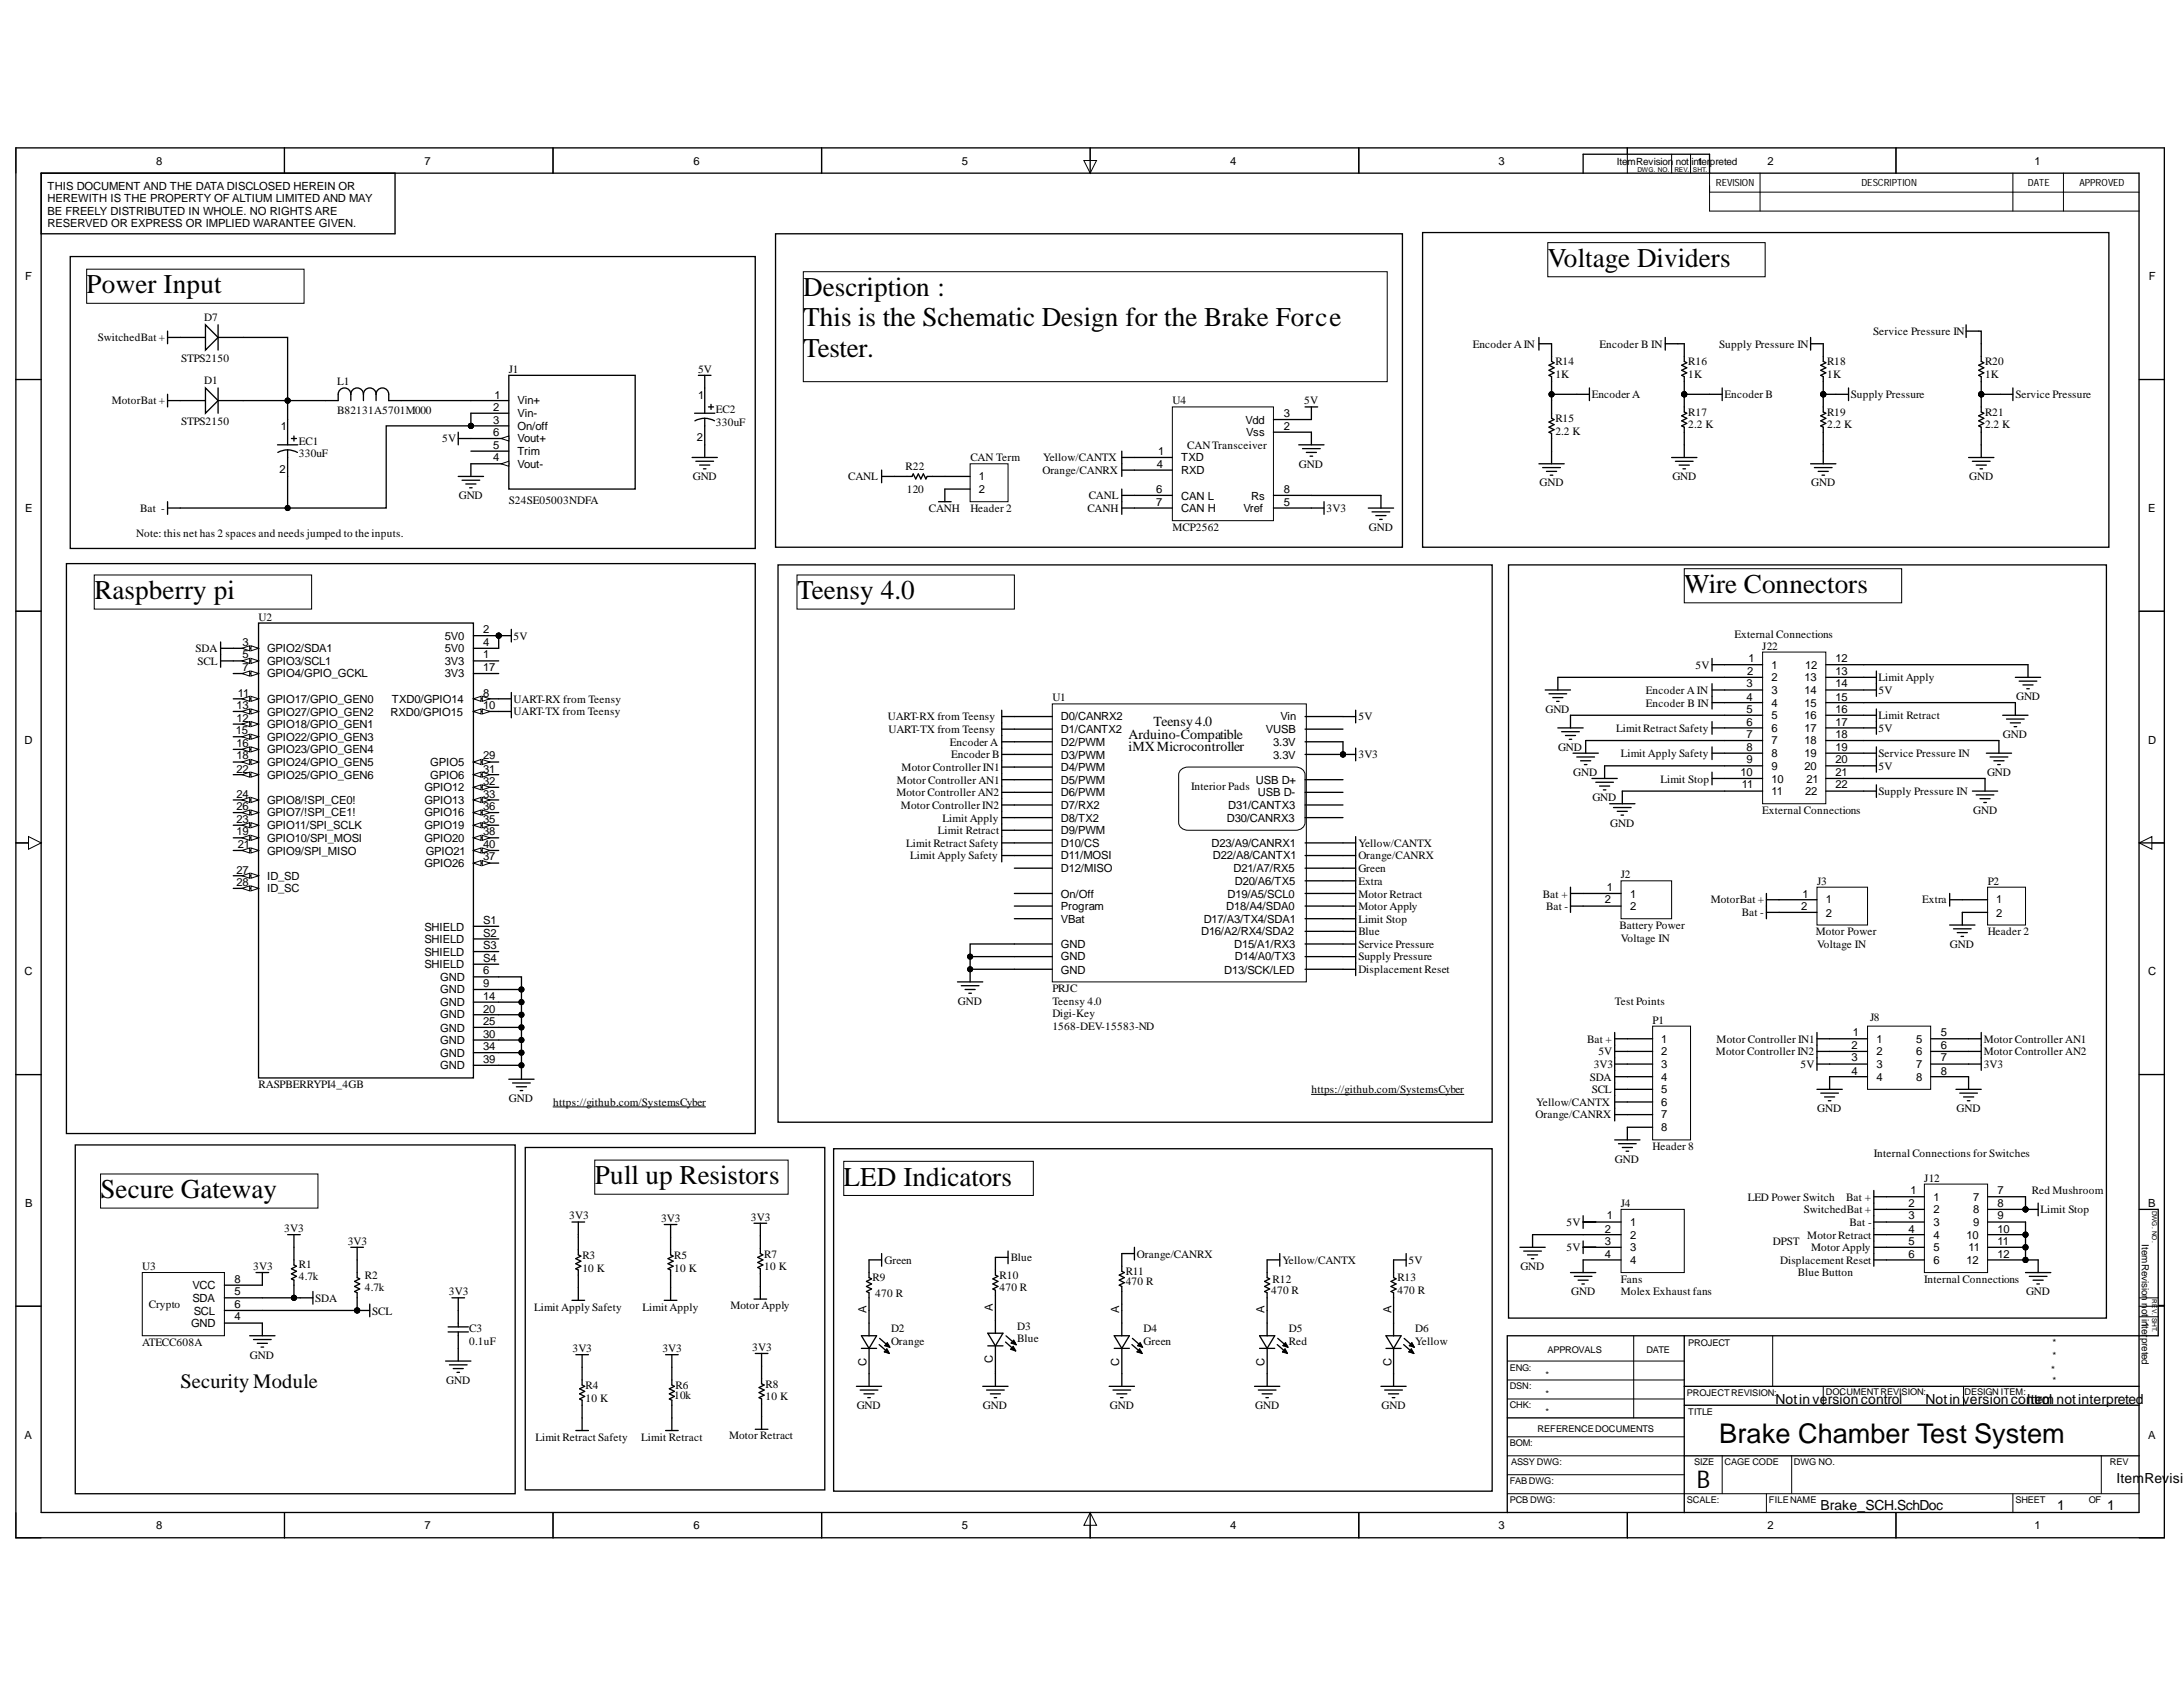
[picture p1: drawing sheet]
<svg xmlns="http://www.w3.org/2000/svg" width="279mm" height="216mm" viewBox="0 0 279 216" stroke-linecap="round" stroke-linejoin="round" font-family="sans-serif">
<defs><g id="words">
<g font-size="3.5">
<text x="198.1" y="34.2">Voltage Dividers</text>
<text x="11.1" y="37.6">Power Input</text>
<text x="102.8" y="37.9">Description :</text>
<text x="102.8" y="41.8">This is the Schematic Design for the Brake Force</text>
<text x="102.8" y="45.7">Tester.</text>
<text x="12.1" y="76.7">Raspberry pi</text>
<text x="102" y="76.7">Teensy 4.0</text>
<text x="215.6" y="75.9">Wire Connectors</text>
<text x="12.9" y="153.3">Secure Gateway</text>
<text x="76.1" y="151.6">Pull up Resistors</text>
<text x="108" y="151.7">LED Indicators</text>
<text x="220.1" y="184.6">Brake Chamber Test System</text>
</g>
<text font-size="3.1" x="217.2" y="190.5">B</text>
<text font-size="2.6" x="23.1" y="177.6">Security Module</text>
<g font-size="1.8">
<text x="144.4" y="94.6">Arduino-Compatible</text>
<text x="147.6" y="93">Teensy4.0</text>
<text x="144.4" y="96.2">iMXMicrocontroller</text>
<text x="227.2" y="179.7">Notinversioncontrol</text>
<text x="246.4" y="179.7">Notinversioncontrol</text>
<text x="259.4" y="179.7">Itemnotinterpreted</text>
<text x="270.9" y="189.8">ItemRevisio</text>
<text x="233" y="193.2">Brake_SCH.SchDoc</text>
<text x="263.3" y="193.2">1</text>
<text x="269.7" y="193.2">1</text>
</g>
<g font-size="1.4">
<text x="20" y="21.1">8</text>
<text x="54.3" y="21.1">7</text>
<text x="88.7" y="21.1">6</text>
<text x="123.1" y="21.1">5</text>
<text x="157.4" y="21.1">4</text>
<text x="191.8" y="21.1">3</text>
<text x="226.2" y="21.1">2</text>
<text x="260.4" y="21.1">1</text>
<text x="6.1" y="24.3">THIS DOCUMENT AND THE DATA DISCLOSED HEREIN OR</text>
<text x="6.1" y="25.9">HEREWITH IS THE PROPERTY OF ALTIUM LIMITED AND MAY</text>
<text x="6.1" y="27.5">BE FREELY DISTRIBUTED IN WHOLE. NO RIGHTS ARE</text>
<text x="6.1" y="29.1">RESERVED OR EXPRESS OR IMPLIED WARANTEE GIVEN.</text>
<text x="3.2" y="35.9">F</text>
<text x="275" y="35.9">F</text>
<text x="26.1" y="41.1">D7</text>
<text x="12.5" y="43.6">SwitchedBat +</text>
<text x="23.2" y="46.3">STPS2150</text>
<text x="65.1" y="47.7">J1</text>
<text x="89.3" y="47.7">5V</text>
<text x="188.5" y="44.5">Encoder AIN</text>
<text x="199.1" y="46.8">R14</text>
<text x="204.7" y="44.5">Encoder B IN</text>
<text x="216.1" y="46.8">R16</text>
<text x="220.1" y="44.5">Supply Pressure IN</text>
<text x="233.8" y="46.8">R18</text>
<text x="239.8" y="42.9">Service Pressure IN</text>
<text x="254.1" y="46.8">R20</text>
<text x="14.3" y="51.8">MotorBat +</text>
<text x="26.1" y="49.1">D1</text>
<text x="43.1" y="49.3">L1</text>
<text x="43.1" y="53">B82131A5701M000</text>
<text x="63.1" y="52.6">2</text>
<text x="63.3" y="51">1</text>
<text x="66.2" y="51.8">Vin+</text>
<text x="66.2" y="53.4">Vin-</text>
<text x="89.3" y="51">1</text>
<text x="91.6" y="52.9">EC2</text>
<text x="150.1" y="51.8">U4</text>
<text x="164.3" y="53.4">3</text>
<text x="166.9" y="51.8">5V</text>
<text x="199.1" y="48.4">1K</text>
<text x="203.7" y="50.9">Encoder A</text>
<text x="216.1" y="48.4">1K</text>
<text x="216.1" y="53.2">R17</text>
<text x="220.7" y="50.9">Encoder B</text>
<text x="233.8" y="48.4">1K</text>
<text x="233.8" y="53.2">R19</text>
<text x="236.9" y="50.9">Supply Pressure</text>
<text x="254.1" y="48.4">1K</text>
<text x="254.1" y="53.2">R21</text>
<text x="258" y="50.9">Service Pressure</text>
<text x="23.2" y="54.4">STPS2150</text>
<text x="36" y="55">1</text>
<text x="38.2" y="56.9">EC1</text>
<text x="38.2" y="58.5">330uF</text>
<text x="56.6" y="56.6">5V</text>
<text x="63.1" y="54.2">3</text>
<text x="63.1" y="55.8">6</text>
<text x="63.1" y="57.4">5</text>
<text x="63.1" y="59">4</text>
<text x="66.2" y="55">On/off</text>
<text x="66.2" y="56.6">Vout+</text>
<text x="66.2" y="58.3">Trim</text>
<text x="66.2" y="59.9">Vout-</text>
<text x="89.2" y="56.5">2</text>
<text x="91.6" y="54.6">330uF</text>
<text x="124.2" y="59">CAN Term</text>
<text x="133.5" y="59">Yellow/CANTX</text>
<text x="148.1" y="59.9">4</text>
<text x="148.2" y="58.3">1</text>
<text x="151.2" y="59">TXD</text>
<text x="151.9" y="57.4">CANTransceiver</text>
<text x="159.4" y="54.2">Vdd</text>
<text x="159.5" y="55.8">Vss</text>
<text x="164.3" y="55">2</text>
<text x="166.2" y="59.9">GND</text>
<text x="199.1" y="55.7">2.2 K</text>
<text x="199.1" y="54">R15</text>
<text x="216.1" y="54.8">2.2 K</text>
<text x="233.8" y="54.8">2.2 K</text>
<text x="254.1" y="54.8">2.2 K</text>
<text x="3.2" y="65.6">E</text>
<text x="17.9" y="65.6">Bat -</text>
<text x="35.8" y="60.5">2</text>
<text x="58.7" y="63.9">GND</text>
<text x="65.1" y="64.5">S24SE05003NDFA</text>
<text x="88.7" y="61.5">GND</text>
<text x="108.5" y="61.5">CANL</text>
<text x="115.9" y="60.1">R22</text>
<text x="116.1" y="63.1">120</text>
<text x="118.9" y="65.6">CANH</text>
<text x="124.2" y="65.6">Header 2</text>
<text x="125.3" y="61.5">1</text>
<text x="125.3" y="63.1">2</text>
<text x="133.4" y="60.6">Orange/CANRX</text>
<text x="139.2" y="65.6">CANH</text>
<text x="139.3" y="63.9">CANL</text>
<text x="148" y="63.1">6</text>
<text x="148" y="64.7">7</text>
<text x="151.2" y="60.6">RXD</text>
<text x="151.2" y="63.9">CAN L</text>
<text x="151.2" y="65.6">CAN H</text>
<text x="159.1" y="65.6">Vref</text>
<text x="160.2" y="63.9">Rs</text>
<text x="164.3" y="64.7">5</text>
<text x="164.3" y="63.1">8</text>
<text x="169.8" y="65.6">3V3</text>
<text x="197" y="62.3">GND</text>
<text x="214" y="61.5">GND</text>
<text x="231.8" y="62.3">GND</text>
<text x="252" y="61.5">GND</text>
<text x="275" y="65.6">E</text>
<text x="17.4" y="68.8">Note: this net has 2 spaces and needs jumped to the inputs.</text>
<text x="150.1" y="67.9">MCP2562</text>
<text x="175.2" y="67.9">GND</text>
<text x="25" y="83.5">SDA</text>
<text x="31" y="82.6">3</text>
<text x="33.1" y="79.4">U2</text>
<text x="34.2" y="83.5">GPIO2/SDA1</text>
<text x="56.9" y="81.9">5V0</text>
<text x="56.9" y="83.5">5V0</text>
<text x="61.8" y="81">2</text>
<text x="61.8" y="82.6">4</text>
<text x="65.7" y="81.9">5V</text>
<text x="222" y="81.7">External Connections</text>
<text x="225.6" y="83.1">J22</text>
<text x="25.3" y="85.1">SCL</text>
<text x="30.5" y="89.1">11</text>
<text x="31" y="84.2">5</text>
<text x="31" y="85.9">7</text>
<text x="34.2" y="85.1">GPIO3/SCL1</text>
<text x="34.2" y="86.7">GPIO4/GPIO_GCKL</text>
<text x="34.2" y="89.9">GPIO17/GPIO_GEN0</text>
<text x="50.2" y="89.9">TXD0/GPIO14</text>
<text x="56.9" y="85.1">3V3</text>
<text x="56.9" y="86.7">3V3</text>
<text x="61.8" y="84.2">1</text>
<text x="61.8" y="85.9">17</text>
<text x="61.8" y="89.1">8</text>
<text x="65.7" y="89.9">UART-RX from Teensy</text>
<text x="134.7" y="89.7">U1</text>
<text x="210.7" y="88.8">Encoder AIN</text>
<text x="217" y="85.6">5V</text>
<text x="223.5" y="88">3</text>
<text x="223.5" y="89.7">4</text>
<text x="223.6" y="86.4">2</text>
<text x="223.8" y="84.8">1</text>
<text x="226.7" y="85.6">1</text>
<text x="226.7" y="87.2">2</text>
<text x="226.7" y="88.8">3</text>
<text x="231" y="87.2">13</text>
<text x="231" y="88.8">14</text>
<text x="231.1" y="85.6">12</text>
<text x="234.9" y="84.8">12</text>
<text x="234.9" y="86.4">13</text>
<text x="234.9" y="88">14</text>
<text x="234.9" y="89.7">15</text>
<text x="240.4" y="87.2">Limit Apply</text>
<text x="240.4" y="88.8">5V</text>
<text x="258" y="89.6">GND</text>
<text x="3.1" y="95.2">D</text>
<text x="30.2" y="94">15</text>
<text x="30.3" y="90.8">13</text>
<text x="30.3" y="92.4">12</text>
<text x="30.3" y="95.6">16</text>
<text x="34.2" y="91.6">GPIO27/GPIO_GEN2</text>
<text x="34.2" y="93.2">GPIO18/GPIO_GEN1</text>
<text x="34.2" y="94.8">GPIO22/GPIO_GEN3</text>
<text x="50" y="91.6">RXD0/GPIO15</text>
<text x="61.8" y="90.8">10</text>
<text x="65.7" y="91.5">UART-TX from Teensy</text>
<text x="113.6" y="92.2">UART-RX from Teensy</text>
<text x="113.7" y="93.8">UART-TX from Teensy</text>
<text x="121.6" y="95.4">Encoder A</text>
<text x="135.8" y="95.4">D2/PWM</text>
<text x="135.8" y="93.8">D1/CANTX2</text>
<text x="135.8" y="92.2">D0/CANRX2</text>
<text x="162" y="93.8">VUSB</text>
<text x="162.9" y="95.4">3.3V</text>
<text x="163.9" y="92.2">Vin</text>
<text x="173.9" y="92.2">5V</text>
<text x="197.8" y="91.3">GND</text>
<text x="206.9" y="93.6">Limit Retract Safety</text>
<text x="210.7" y="90.4">Encoder B IN</text>
<text x="223.5" y="91.3">5</text>
<text x="223.5" y="92.9">6</text>
<text x="223.5" y="94.5">7</text>
<text x="226.7" y="90.4">4</text>
<text x="226.7" y="92">5</text>
<text x="226.7" y="93.6">6</text>
<text x="226.7" y="95.2">7</text>
<text x="231" y="90.4">15</text>
<text x="231" y="92">16</text>
<text x="231" y="93.6">17</text>
<text x="231" y="95.2">18</text>
<text x="234.9" y="91.3">16</text>
<text x="234.9" y="92.9">17</text>
<text x="234.9" y="94.5">18</text>
<text x="240.4" y="93.6">5V</text>
<text x="240.4" y="92">Limit Retract</text>
<text x="256.3" y="94.5">GND</text>
<text x="275" y="95.2">D</text>
<text x="30.3" y="97.2">18</text>
<text x="30.3" y="98.9">22</text>
<text x="34.2" y="96.4">GPIO23/GPIO_GEN4</text>
<text x="34.2" y="98">GPIO24/GPIO_GEN5</text>
<text x="34.2" y="99.6">GPIO25/GPIO_GEN6</text>
<text x="54.3" y="101.2">GPIO12</text>
<text x="55.1" y="98">GPIO5</text>
<text x="55.1" y="99.6">GPIO6</text>
<text x="61.8" y="97.2">29</text>
<text x="61.8" y="98.9">31</text>
<text x="61.8" y="100.5">32</text>
<text x="114.7" y="101.9">Motor Controller AN2</text>
<text x="114.8" y="100.3">Motor Controller AN1</text>
<text x="115.4" y="98.7">Motor Controller IN1</text>
<text x="121.7" y="97">Encoder B</text>
<text x="135.8" y="101.9">D6/PWM</text>
<text x="135.8" y="100.3">D5/PWM</text>
<text x="135.8" y="98.7">D4/PWM</text>
<text x="135.8" y="97.1">D3/PWM</text>
<text x="152.5" y="101.1">Interior Pads</text>
<text x="160.7" y="100.3">USB D+</text>
<text x="161" y="101.9">USB D-</text>
<text x="162.9" y="97.1">3.3V</text>
<text x="173.9" y="97">3V3</text>
<text x="199.4" y="96.1">GND</text>
<text x="201.4" y="99.3">GND</text>
<text x="207.4" y="96.8">Limit Apply Safety</text>
<text x="212.5" y="100.1">Limit Stop</text>
<text x="222.8" y="99.3">10</text>
<text x="222.9" y="100.9">11</text>
<text x="223.5" y="96.1">8</text>
<text x="223.5" y="97.7">9</text>
<text x="226.7" y="96.9">8</text>
<text x="226.7" y="98.5">9</text>
<text x="226.7" y="100.1">10</text>
<text x="226.7" y="101.8">11</text>
<text x="231" y="96.9">19</text>
<text x="231" y="98.5">20</text>
<text x="231.1" y="101.8">22</text>
<text x="231.2" y="100.1">21</text>
<text x="234.9" y="96.1">19</text>
<text x="234.9" y="97.7">20</text>
<text x="234.9" y="99.3">21</text>
<text x="234.9" y="100.9">22</text>
<text x="240.4" y="96.8">Service Pressure IN</text>
<text x="240.4" y="98.5">5V</text>
<text x="240.4" y="101.8">Supply Pressure IN</text>
<text x="254.3" y="99.3">GND</text>
<text x="30.3" y="102.1">24</text>
<text x="30.3" y="103.7">26</text>
<text x="30.3" y="105.3">23</text>
<text x="30.3" y="106.9">19</text>
<text x="34.2" y="102.9">GPIO8/!SPI_CE0!</text>
<text x="34.2" y="104.5">GPIO7/!SPI_CE1!</text>
<text x="34.2" y="106.2">GPIO11/SPI_SCLK</text>
<text x="34.2" y="107.8">GPIO10/SPI_MOSI</text>
<text x="54.3" y="102.9">GPIO13</text>
<text x="54.3" y="104.5">GPIO16</text>
<text x="54.3" y="106.2">GPIO19</text>
<text x="54.3" y="107.8">GPIO20</text>
<text x="61.8" y="102.1">33</text>
<text x="61.8" y="103.7">36</text>
<text x="61.8" y="105.3">35</text>
<text x="61.8" y="106.9">38</text>
<text x="115.3" y="103.5">Motor Controller IN2</text>
<text x="120.1" y="106.7">Limit Retract</text>
<text x="120.6" y="105.1">Limit Apply</text>
<text x="135.8" y="106.7">D9/PWM</text>
<text x="135.8" y="105.1">D8/TX2</text>
<text x="135.8" y="103.5">D7/RX2</text>
<text x="157" y="105.1">D30/CANRX3</text>
<text x="157.2" y="103.5">D31/CANTX3</text>
<text x="203.8" y="102.5">GND</text>
<text x="206.1" y="105.8">GND</text>
<text x="225.6" y="104.2">External Connections</text>
<text x="252.5" y="104.2">GND</text>
<text x="30.3" y="111.8">27</text>
<text x="30.3" y="113.4">28</text>
<text x="30.5" y="108.5">21</text>
<text x="34.2" y="109.4">GPIO9/SPI_MISO</text>
<text x="34.2" y="112.6">ID_SD</text>
<text x="54.3" y="111">GPIO26</text>
<text x="54.5" y="109.4">GPIO21</text>
<text x="61.8" y="108.5">40</text>
<text x="61.8" y="110.1">37</text>
<text x="116" y="108.3">Limit Retract Safety</text>
<text x="116.5" y="110">Limit Apply Safety</text>
<text x="135.8" y="111.6">D12/MISO</text>
<text x="135.8" y="110">D11/MOSI</text>
<text x="135.8" y="108.3">D10/CS</text>
<text x="155.1" y="108.3">D23/A9/CANRX1</text>
<text x="155.2" y="110">D22/A8/CANTX1</text>
<text x="157.9" y="111.6">D21/A7/RX5</text>
<text x="158" y="113.3">D20/A6/TX5</text>
<text x="173.9" y="111.6">Green</text>
<text x="173.9" y="108.3">Yellow/CANTX</text>
<text x="173.9" y="110">Orange/CANRX</text>
<text x="173.9" y="113.3">Extra</text>
<text x="207.4" y="112.4">J2</text>
<text x="232.6" y="113.3">J3</text>
<text x="254.4" y="113.3">P2</text>
<text x="34.2" y="114.2">ID_SC</text>
<text x="54.3" y="119.1">SHIELD</text>
<text x="61.8" y="118.2">S1</text>
<text x="61.8" y="119.9">S2</text>
<text x="135.8" y="118.1">VBat</text>
<text x="135.8" y="116.5">Program</text>
<text x="135.8" y="114.9">On/Off</text>
<text x="153.7" y="119.7">D16/A2/RX4/SDA2</text>
<text x="154.1" y="118.1">D17/A3/TX4/SDA1</text>
<text x="156.9" y="116.5">D18/A4/SDA0</text>
<text x="157.1" y="114.9">D19/A5/SCL0</text>
<text x="173.9" y="118.1">Limit Stop</text>
<text x="173.9" y="114.9">Motor Retract</text>
<text x="173.9" y="116.5">Motor Apply</text>
<text x="173.9" y="119.7">Blue</text>
<text x="197.5" y="114.9">Bat +</text>
<text x="197.9" y="116.5">Bat -</text>
<text x="205.4" y="115.6">2</text>
<text x="205.7" y="114">1</text>
<text x="207.3" y="118.9">Battery Power</text>
<text x="208.6" y="114.9">1</text>
<text x="208.6" y="116.5">2</text>
<text x="219" y="115.6">MotorBat +</text>
<text x="222.9" y="117.2">Bat -</text>
<text x="230.5" y="116.5">2</text>
<text x="230.7" y="114.9">1</text>
<text x="232.4" y="119.7">Motor Power</text>
<text x="233.7" y="115.6">1</text>
<text x="233.7" y="117.3">2</text>
<text x="246" y="115.6">Extra</text>
<text x="254.4" y="119.7">Header 2</text>
<text x="255.5" y="115.6">1</text>
<text x="255.5" y="117.3">2</text>
<text x="3.1" y="124.8">C</text>
<text x="54.3" y="120.7">SHIELD</text>
<text x="54.3" y="122.3">SHIELD</text>
<text x="54.3" y="123.9">SHIELD</text>
<text x="56.3" y="125.5">GND</text>
<text x="61.8" y="121.5">S3</text>
<text x="61.8" y="123.1">S4</text>
<text x="61.8" y="124.7">6</text>
<text x="135.8" y="122.9">GND</text>
<text x="135.8" y="121.3">GND</text>
<text x="135.8" y="124.6">GND</text>
<text x="156.7" y="124.6">D13/SCK/LED</text>
<text x="158" y="121.3">D15/A1/RX3</text>
<text x="158" y="122.9">D14/A0/TX3</text>
<text x="173.9" y="122.9">Supply Pressure</text>
<text x="173.9" y="121.3">Service Pressure</text>
<text x="173.9" y="124.5">Displacement Reset</text>
<text x="207.4" y="120.5">Voltage IN</text>
<text x="232.6" y="121.3">Voltage IN</text>
<text x="249.6" y="121.3">GND</text>
<text x="275" y="124.8">C</text>
<text x="56.3" y="127.1">GND</text>
<text x="56.3" y="128.7">GND</text>
<text x="56.3" y="130.3">GND</text>
<text x="61.8" y="126.4">9</text>
<text x="61.8" y="128">14</text>
<text x="61.8" y="129.6">20</text>
<text x="61.8" y="131.2">25</text>
<text x="122.6" y="128.6">GND</text>
<text x="134.7" y="127">PRJC</text>
<text x="134.7" y="128.6">Teensy 4.0</text>
<text x="134.7" y="130.2">Digi-Key</text>
<text x="134.7" y="131.8">1568-DEV-15583-ND</text>
<text x="206.7" y="128.6">Test Points</text>
<text x="211.5" y="131">P1</text>
<text x="239.3" y="130.7">J8</text>
<text x="56.3" y="132">GND</text>
<text x="56.3" y="133.6">GND</text>
<text x="56.3" y="135.2">GND</text>
<text x="56.3" y="136.9">GND</text>
<text x="61.8" y="132.8">30</text>
<text x="61.8" y="134.4">34</text>
<text x="61.8" y="136">39</text>
<text x="203.1" y="133.5">Bat +</text>
<text x="204" y="136.7">3V3</text>
<text x="204.6" y="135.1">5V</text>
<text x="212.6" y="133.5">1</text>
<text x="212.6" y="135.1">2</text>
<text x="212.6" y="136.7">3</text>
<text x="219.6" y="135.1">Motor Controller IN2</text>
<text x="219.7" y="133.5">Motor Controller IN1</text>
<text x="230.5" y="136.7">5V</text>
<text x="237" y="134.2">2</text>
<text x="237" y="135.8">3</text>
<text x="237" y="137.5">4</text>
<text x="237.1" y="132.6">1</text>
<text x="240.2" y="133.5">1</text>
<text x="240.2" y="135.1">2</text>
<text x="240.2" y="136.7">3</text>
<text x="245.3" y="133.5">5</text>
<text x="245.3" y="135.1">6</text>
<text x="245.3" y="136.7">7</text>
<text x="248.4" y="132.6">5</text>
<text x="248.4" y="134.2">6</text>
<text x="248.4" y="135.8">7</text>
<text x="248.4" y="137.5">8</text>
<text x="253.9" y="133.5">Motor Controller AN1</text>
<text x="253.9" y="135.1">Motor Controller AN2</text>
<text x="253.9" y="136.7">3V3</text>
<text x="33.1" y="139.2">RASPBERRYPI4_4GB</text>
<text x="65.1" y="141">GND</text>
<text x="70.8" y="141.5">https://github.com/SystemsCyber</text>
<text x="167.9" y="139.9">https://github.com/SystemsCyber</text>
<text x="196.5" y="143.1">Orange/CANRX</text>
<text x="196.6" y="141.5">Yellow/CANTX</text>
<text x="203.5" y="138.3">SDA</text>
<text x="203.7" y="139.9">SCL</text>
<text x="212.6" y="138.3">4</text>
<text x="212.6" y="139.9">5</text>
<text x="212.6" y="141.5">6</text>
<text x="212.6" y="143.1">7</text>
<text x="232.6" y="142.4">GND</text>
<text x="240.2" y="138.3">4</text>
<text x="245.3" y="138.3">8</text>
<text x="250.4" y="142.4">GND</text>
<text x="206.7" y="148.8">GND</text>
<text x="211.5" y="147.2">Header 8</text>
<text x="212.6" y="144.8">8</text>
<text x="239.8" y="148">Internal Connections for Switches</text>
<text x="3.2" y="154.4">B</text>
<text x="207.4" y="154.4">J4</text>
<text x="223.7" y="153.7">LED Power Switch</text>
<text x="230.9" y="155.3">SwitchedBat +</text>
<text x="236.3" y="153.7">Bat +</text>
<text x="244.2" y="154.4">2</text>
<text x="244.5" y="152.8">1</text>
<text x="246.3" y="151.2">J12</text>
<text x="247.5" y="153.7">1</text>
<text x="247.5" y="155.3">2</text>
<text x="252.5" y="153.7">7</text>
<text x="252.5" y="155.3">8</text>
<text x="255.7" y="152.8">7</text>
<text x="255.7" y="154.4">8</text>
<text x="260.1" y="152.8">Red Mushroom</text>
<text x="261.2" y="155.3">Limit Stop</text>
<text x="275" y="154.4">B</text>
<text x="36.4" y="157.7">3V3</text>
<text x="44.5" y="159.4">3V3</text>
<text x="72.8" y="156.1">3V3</text>
<text x="74.5" y="161.1">R3</text>
<text x="84.6" y="156.4">3V3</text>
<text x="86.3" y="161.1">R5</text>
<text x="96.1" y="156.2">3V3</text>
<text x="97.8" y="161">R7</text>
<text x="113.2" y="161.7">Green</text>
<text x="129.4" y="161.4">Blue</text>
<text x="145.5" y="161">Orange/CANRX</text>
<text x="164.1" y="161.7">Yellow/CANTX</text>
<text x="180.3" y="161.7">5V</text>
<text x="200.5" y="156.9">5V</text>
<text x="200.5" y="160.1">5V</text>
<text x="205.4" y="157.7">2</text>
<text x="205.4" y="159.4">3</text>
<text x="205.4" y="161">4</text>
<text x="205.7" y="156.1">1</text>
<text x="208.6" y="156.9">1</text>
<text x="208.6" y="158.5">2</text>
<text x="208.6" y="160.1">3</text>
<text x="208.6" y="161.7">4</text>
<text x="226.9" y="159.4">DPST</text>
<text x="227.8" y="161.7">Displacement Reset</text>
<text x="231.3" y="158.5">Motor Retract</text>
<text x="231.8" y="160.1">Motor Apply</text>
<text x="236.7" y="156.9">Bat -</text>
<text x="244.2" y="156.1">3</text>
<text x="244.2" y="157.7">4</text>
<text x="244.2" y="159.4">5</text>
<text x="244.2" y="161">6</text>
<text x="247.5" y="156.9">3</text>
<text x="247.5" y="158.5">4</text>
<text x="247.5" y="160.1">5</text>
<text x="247.5" y="161.7">6</text>
<text x="251.7" y="158.5">10</text>
<text x="251.7" y="161.7">12</text>
<text x="251.9" y="160.1">11</text>
<text x="252.5" y="156.9">9</text>
<text x="255.7" y="156.1">9</text>
<text x="255.7" y="157.7">10</text>
<text x="255.7" y="159.4">11</text>
<text x="255.7" y="161">12</text>
<text x="18.2" y="162.6">U3</text>
<text x="19" y="167.4">Crypto</text>
<text x="24.6" y="166.6">SDA</text>
<text x="24.6" y="165">VCC</text>
<text x="30" y="165.8">5</text>
<text x="30" y="167.4">6</text>
<text x="30" y="164.2">8</text>
<text x="32.4" y="162.6">3V3</text>
<text x="38.2" y="162.2">R1</text>
<text x="38.2" y="163.8">4.7k</text>
<text x="40.4" y="166.6">SDA</text>
<text x="46.7" y="163.7">R2</text>
<text x="46.7" y="165.3">4.7k</text>
<text x="57.4" y="165.8">3V3</text>
<text x="68.4" y="167.7">Limit Apply Safety</text>
<text x="74.5" y="162.7">10 K</text>
<text x="82.2" y="167.7">Limit Apply</text>
<text x="86.3" y="162.7">10 K</text>
<text x="93.5" y="167.6">Motor Apply</text>
<text x="97.8" y="162.6">10 K</text>
<text x="111.7" y="164">R9</text>
<text x="112" y="165.9">470 R</text>
<text x="127.1" y="167.7" transform="rotate(-90 127.1 167.7)">A</text>
<text x="127.9" y="165.3">470 R</text>
<text x="127.9" y="163.7">R10</text>
<text x="144.1" y="164.5">470 R</text>
<text x="144.1" y="163.2">R11</text>
<text x="162.7" y="165.6">470 R</text>
<text x="162.9" y="164.2">R12</text>
<text x="178.9" y="165.6">470 R</text>
<text x="178.9" y="164">R13</text>
<text x="194.6" y="162.6">GND</text>
<text x="201.1" y="165.8">GND</text>
<text x="207.4" y="165.8">Molex Exhaust fans</text>
<text x="207.4" y="164.2">Fans</text>
<text x="230.1" y="163.3">Blue Button</text>
<text x="246.3" y="164.2">Internal Connections</text>
<text x="259.3" y="165.8">GND</text>
<text x="18.2" y="172.3">ATECC608A</text>
<text x="24.5" y="169.8">GND</text>
<text x="24.8" y="168.2">SCL</text>
<text x="30" y="169">4</text>
<text x="32" y="173.9">GND</text>
<text x="47.6" y="168.2">SCL</text>
<text x="60.1" y="170.4">C3</text>
<text x="60.1" y="172.1">0.1uF</text>
<text x="73.3" y="173.1">3V3</text>
<text x="84.8" y="173.1">3V3</text>
<text x="96.3" y="172.9">3V3</text>
<text x="110.9" y="168.1" transform="rotate(-90 110.9 168.1)">A</text>
<text x="114" y="170.4">D2</text>
<text x="114" y="172.1">Orange</text>
<text x="130.2" y="170.2">D3</text>
<text x="130.2" y="171.8">Blue</text>
<text x="143.2" y="168.1" transform="rotate(-90 143.2 168.1)">A</text>
<text x="146.4" y="170.4">D4</text>
<text x="146.4" y="172.1">Green</text>
<text x="161.8" y="168.1" transform="rotate(-90 161.8 168.1)">A</text>
<text x="165" y="170.4">D5</text>
<text x="165" y="172.1">Red</text>
<text x="178.1" y="168.1" transform="rotate(-90 178.1 168.1)">A</text>
<text x="181.1" y="170.4">D6</text>
<text x="181.1" y="172.1">Yellow</text>
<text x="57.1" y="177.1">GND</text>
<text x="75" y="179.4">10 K</text>
<text x="75" y="177.8">R4</text>
<text x="86.3" y="179.1">10k</text>
<text x="86.5" y="177.8">R6</text>
<text x="98" y="179.2">10 K</text>
<text x="98" y="177.6">R8</text>
<text x="110.9" y="174.8" transform="rotate(-90 110.9 174.8)">C</text>
<text x="127.1" y="174.5" transform="rotate(-90 127.1 174.5)">C</text>
<text x="143.2" y="174.8" transform="rotate(-90 143.2 174.8)">C</text>
<text x="161.8" y="174.8" transform="rotate(-90 161.8 174.8)">C</text>
<text x="178.1" y="174.8" transform="rotate(-90 178.1 174.8)">C</text>
<text x="3.1" y="184.1">A</text>
<text x="68.5" y="184.4">Limit Retract Safety</text>
<text x="82.1" y="184.4">Limit Retract</text>
<text x="93.3" y="184.2">Motor Retract</text>
<text x="109.6" y="180.3">GND</text>
<text x="125.8" y="180.3">GND</text>
<text x="142" y="180.3">GND</text>
<text x="160.7" y="180.3">GND</text>
<text x="176.8" y="180.3">GND</text>
<text x="275" y="184.1">A</text>
<text x="20" y="195.7">8</text>
<text x="54.3" y="195.7">7</text>
<text x="88.7" y="195.7">6</text>
<text x="123.1" y="195.7">5</text>
<text x="157.4" y="195.7">4</text>
<text x="191.8" y="195.7">3</text>
<text x="226.2" y="195.7">2</text>
<text x="260.4" y="195.7">1</text>
</g>
<g font-size="1.3">
<text x="206.9" y="21.1">Ite</text>
<text x="208.3" y="21.1">mRevision</text>
<text x="214.5" y="21.1">not</text>
<text x="216.5" y="21.1">in1terpreted</text>
<text x="219.6" y="23.9">REVISION</text>
<text x="238.2" y="23.9">DESCRIPTION</text>
<text x="259.6" y="23.9">DATE</text>
<text x="266.2" y="23.9">APPROVED</text>
<text x="274.1" y="159.3" transform="rotate(90 274.1 159.3)">ItemRevision n</text>
<text x="274.1" y="167.5" transform="rotate(90 274.1 167.5)">ot</text>
<text x="262.7" y="172.3">*</text>
<text x="262.7" y="174">*</text>
<text x="274.1" y="168.8" transform="rotate(90 274.1 168.8)">in1ter</text>
<text x="274.1" y="171.2" transform="rotate(90 274.1 171.2)">preted</text>
<text x="262.5" y="175.7">*</text>
<text x="262.7" y="177.1">*</text>
</g>
<g font-size="1.2">
<text x="198.1" y="173.1">APPROVALS</text>
<text x="210.7" y="173.1">DATE</text>
<text x="216.1" y="172.3">PROJECT</text>
<text x="193.2" y="175.4">ENG:</text>
<text x="193.2" y="177.8">DSN:</text>
<text x="197.8" y="176.4">*</text>
<text x="197.8" y="178.8">*</text>
<text x="215.9" y="178.6">PROJECTREVISION:</text>
<text x="233.7" y="178.5">DOCUMENTREVISION:</text>
<text x="251.4" y="178.5">DESIGN ITEM:</text>
<text x="193.2" y="180.2">CHK:</text>
<text x="193.2" y="185.1">BOM:</text>
<text x="196.8" y="183.3">REFERENCEDOCUMENTS</text>
<text x="197.8" y="181.1">*</text>
<text x="216.1" y="181.1">TITLE</text>
<text x="193.2" y="190">FAB DWG:</text>
<text x="193.4" y="187.5">ASSY DWG:</text>
<text x="216.8" y="187.5">SIZE</text>
<text x="220.7" y="187.5">CAGE CODE</text>
<text x="229.6" y="187.5">DWG NO.</text>
<text x="270.1" y="187.5">REV</text>
<text x="193.2" y="192.3">PCB DWG:</text>
<text x="215.9" y="192.3">SCALE:</text>
<text x="226.4" y="192.3">FILENAME</text>
<text x="258" y="192.3">SHEET</text>
<text x="267.3" y="192.3">OF</text>
</g>
<g font-size=".8">
<text x="209.6" y="22">DWG. NO.</text>
<text x="214.3" y="22">REV.</text>
<text x="216.7" y="22">SHT.</text>
<text x="275.5" y="155" transform="rotate(90 275.5 155)">DWG. NO.</text>
<text x="275.5" y="166.3" transform="rotate(90 275.5 166.3)">REV.</text>
<text x="275.5" y="168.7" transform="rotate(90 275.5 168.7)">SHT.</text>
</g>
</g></defs>
<g fill="none" stroke="#000" stroke-width=".13">
<path d="M2 18.9v3.3M36.4 18.9v3.3M70.8 18.9v3.3M105.2 18.9v3.3M139.5 18.9v3.3M173.9 18.9v3.3M208.3 18.9v3.3M214 19.7v2.5M216.4 19.7v2.5M242.7 18.9v3.3M218.8 22.2v4.8h55M218.8 24.6h55"/>
<path d="M225.3 22.2v4.8M257.6 22.2v4.8M264.1 22.2v4.8M2 48.6h3.3M273.8 48.6h3.2M2 78.2h3.3M273.8 78.2h3.2M2 107.9h3.3M273.8 107.9h3.2M2 137.5h3.3M273.8 137.5h3.2M2 167.2h3.3"/>
<path d="M273.8 167.2h3.2M273.8 168.5h2.4M273.8 166.1h2.4M2 193.6v3.2h3.3M36.4 193.6v3.2M70.8 193.6v3.2M105.2 193.6v3.2M139.5 193.6v3.2M173.9 193.6v3.2M208.3 193.6v3.2M242.7 193.6v3.2M273.8 196.8h3.2"/>
</g>
<path d="M202.6 22.2v-2.5h16.2v2.5M273.8 154.8h2.4v16.2h-2.4M276.2 167.1h.8" fill="none" stroke="#000" stroke-width=".17"/>
<path d="M138.7 20.5h1.6l-.8 1.7z" fill="#fff"/>
<path d="M138.7 20.5h1.6l-.8 1.7z" fill="none" stroke="#000" stroke-width=".13"/>
<path d="M139.5 193.6l.8 1.6h-1.6z" fill="#fff"/>
<path d="M139.5 193.6l.8 1.6h-1.6z" fill="none" stroke="#000" stroke-width=".13"/>
<path d="M273.8 107.9l1.6-.8v1.6z" fill="#fff"/>
<path d="M273.8 107.9l1.6-.8v1.6z" fill="none" stroke="#000" stroke-width=".13"/>
<g fill="none" stroke="#000" stroke-width=".17">
<path d="M2 18.9h275v177.9h-275zM36.4 18.9v3.3M70.8 18.9v3.3M105.2 18.9v3.3M139.5 18.9v3.3M173.9 18.9v3.3M208.3 18.9v.8M242.7 18.9v3.3M5.3 22.2h268.5v171.4h-268.5zM50.6 22.2v7.7h-45.3M2 48.6h3.3M273.8 48.6h3.2"/>
<path d="M2 78.2h3.3M273.8 78.2h3.2M2 107.9h3.3M273.8 107.9h3.2M2 137.5h3.3M273.8 137.5h3.2M2 167.2h3.3M36.4 193.6v3.2M70.8 193.6v3.2M105.2 193.6v3.2M139.5 193.6v3.2M173.9 193.6v3.2"/>
<path d="M208.3 193.6v3.2M242.7 193.6v3.2"/>
</g>
<path d="M3.6 107.1l1.7 .8-1.7 .8z" fill="#fff"/>
<g fill="none" stroke="#000" stroke-width=".13">
<path d="M3.6 107.1l1.7 .8-1.7 .8zM192.9 176.6h22.7M192.9 174.2h22.7M192.9 179h22.7M209.1 171v10.5M226.9 171v6.4M233.4 177.4v2.4M251.3 177.4v2.4M192.9 191.2h80.9M192.9 186.3h22.7M192.9 183.9h22.7M192.9 188.7h22.7"/>
<path d="M220.4 186.3v4.9M226.1 191.2v2.4M229.3 186.3v4.9M257.6 191.2v2.4M268.9 186.3v4.9"/>
<circle cx="171.9" cy="96.6" r=".32"/>
</g>
<path d="M215.6 177.4h58.2M215.6 171v22.6M215.6 179.8h58.2M273.8 171h-80.9v22.6M192.9 181.5h22.7M215.6 186.3h58.2" fill="none" stroke="#000" stroke-width=".17"/>
<circle cx="171.9" cy="96.6" r=".32" fill="#000"/>
<path d="M134.7 90.1h32.5v35.6h-32.5z" fill-rule="evenodd" fill="#fff"/>
<path d="M134.7 90.1h32.5v35.6h-32.5z" fill="none" stroke="#000" stroke-width=".13"/>
<path d="M151.1 98.6l.6-.4h.4h13.7a1.14 1.14 0 0 1 1.2 1v6.1a1.09 1.09 0 0 1-1.2 1h-13.7a1.13 1.13 0 0 1-1.2-1v-6.1z" fill="#fff"/>
<g fill="none" stroke="#000" stroke-width=".13">
<path d="M151.1 98.6l.6-.4h.4h13.7a1.14 1.14 0 0 1 1.2 1v6.1a1.09 1.09 0 0 1-1.2 1h-13.7a1.13 1.13 0 0 1-1.2-1v-6.1z"/>
<circle cx="63.8" cy="81.3" r=".32"/>
<circle cx="171.9" cy="96.6" r=".32"/>
</g>
<g fill="none" stroke="#000" stroke-width=".17">
<path d="M129.8 99.8h4.9M129.8 98.2h4.9M129.8 96.6h4.9M129.8 94.9h4.9M129.8 93.3h4.9M129.8 91.7h4.9M167 99.8h4.9M167 96.6h4.9M167 94.9h4.9M167 93.3h4.9M167 91.7h4.9M129.8 111.1h4.9"/>
<path d="M129.8 109.5h4.9M129.8 107.9h4.9M129.8 106.3h4.9M129.8 104.6h4.9M129.8 103h4.9M129.8 101.4h4.9M129.8 117.6h4.9M129.8 116h4.9M129.8 114.3h4.9M167 111.1h4.9M167 109.5h4.9M167 107.9h4.9"/>
<path d="M167 104.6h4.9M167 103h4.9M167 101.4h4.9M167 119.2h4.9M167 117.6h4.9M167 116h4.9M167 114.3h4.9M167 112.7h4.9M129.8 122.4h4.9M129.8 124h4.9M129.8 120.8h4.9M167 122.4h4.9"/>
<path d="M167 124h4.9M167 120.8h4.9"/>
</g>
<g fill="#000">
<circle cx="63.8" cy="81.3" r=".32"/>
<circle cx="171.9" cy="96.6" r=".32"/>
</g>
<path d="M33.1 79.7h27.5v58.3h-27.5z" fill-rule="evenodd" fill="#fff"/>
<path d="M33.1 79.7h27.5v58.3h-27.5zM29.9 83h3.2" fill="none" stroke="#000" stroke-width=".17"/>
<path d="M32.1 82.6l1 .4-1 .3z" fill="#fff"/>
<path d="M32.1 82.6l1 .4-1 .3z" fill="none" stroke="#000" stroke-width=".13"/>
<path d="M31 83l1-.4v.7z" fill="#fff"/>
<path d="M31 83l1-.4v.7z" fill="none" stroke="#000" stroke-width=".13"/>
<path d="M29.9 84.6h3.2" fill="none" stroke="#000" stroke-width=".17"/>
<path d="M32.1 84.3l1 .3-1 .3z" fill="#fff"/>
<path d="M32.1 84.3l1 .3-1 .3z" fill="none" stroke="#000" stroke-width=".13"/>
<path d="M31 84.6l1-.3v.6z" fill="#fff"/>
<path d="M31 84.6l1-.3v.6z" fill="none" stroke="#000" stroke-width=".13"/>
<path d="M29.9 86.2h3.2" fill="none" stroke="#000" stroke-width=".17"/>
<path d="M32.1 85.9l1 .3-1 .3z" fill="#fff"/>
<path d="M32.1 85.9l1 .3-1 .3z" fill="none" stroke="#000" stroke-width=".13"/>
<path d="M31 86.2l1-.3v.6z" fill="#fff"/>
<path d="M31 86.2l1-.3v.6z" fill="none" stroke="#000" stroke-width=".13"/>
<path d="M29.9 89.4h3.2" fill="none" stroke="#000" stroke-width=".17"/>
<path d="M32.1 89.1l1 .3-1 .4z" fill="#fff"/>
<path d="M32.1 89.1l1 .3-1 .4z" fill="none" stroke="#000" stroke-width=".13"/>
<path d="M31 89.4l1-.3v.7z" fill="#fff"/>
<path d="M31 89.4l1-.3v.7z" fill="none" stroke="#000" stroke-width=".13"/>
<path d="M29.9 91.1h3.2" fill="none" stroke="#000" stroke-width=".17"/>
<path d="M32.1 90.7l1 .4-1 .3z" fill="#fff"/>
<path d="M32.1 90.7l1 .4-1 .3z" fill="none" stroke="#000" stroke-width=".13"/>
<path d="M31 91.1l1-.4v.7z" fill="#fff"/>
<path d="M31 91.1l1-.4v.7z" fill="none" stroke="#000" stroke-width=".13"/>
<path d="M29.9 92.7h3.2" fill="none" stroke="#000" stroke-width=".17"/>
<path d="M32.1 92.3l1 .4-1 .3z" fill="#fff"/>
<path d="M32.1 92.3l1 .4-1 .3z" fill="none" stroke="#000" stroke-width=".13"/>
<path d="M31 92.7l1-.4v.7z" fill="#fff"/>
<path d="M31 92.7l1-.4v.7z" fill="none" stroke="#000" stroke-width=".13"/>
<path d="M29.9 94.3h3.2" fill="none" stroke="#000" stroke-width=".17"/>
<path d="M32.1 94l1 .3-1 .3z" fill="#fff"/>
<path d="M32.1 94l1 .3-1 .3z" fill="none" stroke="#000" stroke-width=".13"/>
<path d="M31 94.3l1-.3v.6z" fill="#fff"/>
<path d="M31 94.3l1-.3v.6z" fill="none" stroke="#000" stroke-width=".13"/>
<path d="M29.9 95.9h3.2" fill="none" stroke="#000" stroke-width=".17"/>
<path d="M32.1 95.6l1 .3-1 .3z" fill="#fff"/>
<path d="M32.1 95.6l1 .3-1 .3z" fill="none" stroke="#000" stroke-width=".13"/>
<path d="M31 95.9l1-.3v.6z" fill="#fff"/>
<path d="M31 95.9l1-.3v.6z" fill="none" stroke="#000" stroke-width=".13"/>
<path d="M29.9 97.5h3.2" fill="none" stroke="#000" stroke-width=".17"/>
<path d="M32.1 97.2l1 .3-1 .3z" fill="#fff"/>
<path d="M32.1 97.2l1 .3-1 .3z" fill="none" stroke="#000" stroke-width=".13"/>
<path d="M31 97.5l1-.3v.6z" fill="#fff"/>
<path d="M31 97.5l1-.3v.6z" fill="none" stroke="#000" stroke-width=".13"/>
<path d="M29.9 99.1h3.2" fill="none" stroke="#000" stroke-width=".17"/>
<path d="M32.1 98.8l1 .3-1 .4z" fill="#fff"/>
<path d="M32.1 98.8l1 .3-1 .4z" fill="none" stroke="#000" stroke-width=".13"/>
<path d="M31 99.1l1-.3v.7z" fill="#fff"/>
<path d="M31 99.1l1-.3v.7z" fill="none" stroke="#000" stroke-width=".13"/>
<path d="M29.9 102.4h3.2" fill="none" stroke="#000" stroke-width=".17"/>
<path d="M32.1 102l1 .4-1 .3z" fill="#fff"/>
<path d="M32.1 102l1 .4-1 .3z" fill="none" stroke="#000" stroke-width=".13"/>
<path d="M31 102.4l1-.4v.7z" fill="#fff"/>
<path d="M31 102.4l1-.4v.7z" fill="none" stroke="#000" stroke-width=".13"/>
<path d="M29.9 104h3.2" fill="none" stroke="#000" stroke-width=".17"/>
<path d="M32.1 103.7l1 .3-1 .3z" fill="#fff"/>
<path d="M32.1 103.7l1 .3-1 .3z" fill="none" stroke="#000" stroke-width=".13"/>
<path d="M31 104l1-.3v.6z" fill="#fff"/>
<path d="M31 104l1-.3v.6z" fill="none" stroke="#000" stroke-width=".13"/>
<path d="M29.9 105.6h3.2" fill="none" stroke="#000" stroke-width=".17"/>
<path d="M32.1 105.3l1 .3-1 .3z" fill="#fff"/>
<path d="M32.1 105.3l1 .3-1 .3z" fill="none" stroke="#000" stroke-width=".13"/>
<path d="M31 105.6l1-.3v.6z" fill="#fff"/>
<path d="M31 105.6l1-.3v.6z" fill="none" stroke="#000" stroke-width=".13"/>
<path d="M29.9 107.2h3.2" fill="none" stroke="#000" stroke-width=".17"/>
<path d="M32.1 106.9l1 .3-1 .4z" fill="#fff"/>
<path d="M32.1 106.9l1 .3-1 .4z" fill="none" stroke="#000" stroke-width=".13"/>
<path d="M31 107.2l1-.3v.7z" fill="#fff"/>
<path d="M31 107.2l1-.3v.7z" fill="none" stroke="#000" stroke-width=".13"/>
<path d="M29.9 108.8h3.2" fill="none" stroke="#000" stroke-width=".17"/>
<path d="M32.1 108.5l1 .3-1 .4z" fill="#fff"/>
<path d="M32.1 108.5l1 .3-1 .4z" fill="none" stroke="#000" stroke-width=".13"/>
<path d="M31 108.8l1-.3v.7z" fill="#fff"/>
<path d="M31 108.8l1-.3v.7z" fill="none" stroke="#000" stroke-width=".13"/>
<path d="M29.9 112.1h3.2" fill="none" stroke="#000" stroke-width=".17"/>
<path d="M32.1 111.8l1 .3-1 .3z" fill="#fff"/>
<path d="M32.1 111.8l1 .3-1 .3z" fill="none" stroke="#000" stroke-width=".13"/>
<path d="M31 112.1l1-.3v.6z" fill="#fff"/>
<path d="M31 112.1l1-.3v.6z" fill="none" stroke="#000" stroke-width=".13"/>
<path d="M29.9 113.7h3.2" fill="none" stroke="#000" stroke-width=".17"/>
<path d="M32.1 113.4l1 .3-1 .3z" fill="#fff"/>
<path d="M32.1 113.4l1 .3-1 .3z" fill="none" stroke="#000" stroke-width=".13"/>
<path d="M31 113.7l1-.3v.6z" fill="#fff"/>
<g fill="none" stroke="#000" stroke-width=".13">
<path d="M31 113.7l1-.3v.6z"/>
<circle cx="63.8" cy="81.3" r=".32"/>
</g>
<path d="M60.6 81.4h3.2M60.6 83h3.2M60.6 84.6h3.2M60.6 86.2h3.2M60.6 89.4h3.2" fill="none" stroke="#000" stroke-width=".17"/>
<circle cx="63.8" cy="81.3" r=".32" fill="#000"/>
<path d="M60.6 89.4l1-.3v.7z" fill="#fff"/>
<path d="M60.6 89.4l1-.3v.7z" fill="none" stroke="#000" stroke-width=".13"/>
<path d="M61.7 89.1l1 .3-1 .4z" fill="#fff"/>
<path d="M61.7 89.1l1 .3-1 .4z" fill="none" stroke="#000" stroke-width=".13"/>
<path d="M60.6 91.1h3.2" fill="none" stroke="#000" stroke-width=".17"/>
<path d="M60.6 91.1l1-.4v.7z" fill="#fff"/>
<path d="M60.6 91.1l1-.4v.7z" fill="none" stroke="#000" stroke-width=".13"/>
<path d="M61.7 90.7l1 .4-1 .3z" fill="#fff"/>
<path d="M61.7 90.7l1 .4-1 .3z" fill="none" stroke="#000" stroke-width=".13"/>
<path d="M60.6 97.5h3.2" fill="none" stroke="#000" stroke-width=".17"/>
<path d="M60.6 97.5l1-.3v.6z" fill="#fff"/>
<path d="M60.6 97.5l1-.3v.6z" fill="none" stroke="#000" stroke-width=".13"/>
<path d="M61.7 97.2l1 .3-1 .3z" fill="#fff"/>
<path d="M61.7 97.2l1 .3-1 .3z" fill="none" stroke="#000" stroke-width=".13"/>
<path d="M60.6 99.1h3.2" fill="none" stroke="#000" stroke-width=".17"/>
<path d="M60.6 99.1l1-.3v.7z" fill="#fff"/>
<path d="M60.6 99.1l1-.3v.7z" fill="none" stroke="#000" stroke-width=".13"/>
<path d="M61.7 98.8l1 .3-1 .4z" fill="#fff"/>
<path d="M61.7 98.8l1 .3-1 .4z" fill="none" stroke="#000" stroke-width=".13"/>
<path d="M60.6 100.8h3.2" fill="none" stroke="#000" stroke-width=".17"/>
<path d="M60.6 100.8l1-.4v.7z" fill="#fff"/>
<path d="M60.6 100.8l1-.4v.7z" fill="none" stroke="#000" stroke-width=".13"/>
<path d="M61.7 100.4l1 .4-1 .3z" fill="#fff"/>
<path d="M61.7 100.4l1 .4-1 .3z" fill="none" stroke="#000" stroke-width=".13"/>
<path d="M60.6 102.4h3.2" fill="none" stroke="#000" stroke-width=".17"/>
<path d="M60.6 102.4l1-.4v.7z" fill="#fff"/>
<path d="M60.6 102.4l1-.4v.7z" fill="none" stroke="#000" stroke-width=".13"/>
<path d="M61.7 102l1 .4-1 .3z" fill="#fff"/>
<path d="M61.7 102l1 .4-1 .3z" fill="none" stroke="#000" stroke-width=".13"/>
<path d="M60.6 104h3.2" fill="none" stroke="#000" stroke-width=".17"/>
<path d="M60.6 104l1-.3v.6z" fill="#fff"/>
<path d="M60.6 104l1-.3v.6z" fill="none" stroke="#000" stroke-width=".13"/>
<path d="M61.7 103.7l1 .3-1 .3z" fill="#fff"/>
<path d="M61.7 103.7l1 .3-1 .3z" fill="none" stroke="#000" stroke-width=".13"/>
<path d="M60.6 105.6h3.2" fill="none" stroke="#000" stroke-width=".17"/>
<path d="M60.6 105.6l1-.3v.6z" fill="#fff"/>
<path d="M60.6 105.6l1-.3v.6z" fill="none" stroke="#000" stroke-width=".13"/>
<path d="M61.7 105.3l1 .3-1 .3z" fill="#fff"/>
<path d="M61.7 105.3l1 .3-1 .3z" fill="none" stroke="#000" stroke-width=".13"/>
<path d="M60.6 107.2h3.2" fill="none" stroke="#000" stroke-width=".17"/>
<path d="M60.6 107.2l1-.3v.7z" fill="#fff"/>
<path d="M60.6 107.2l1-.3v.7z" fill="none" stroke="#000" stroke-width=".13"/>
<path d="M61.7 106.9l1 .3-1 .4z" fill="#fff"/>
<path d="M61.7 106.9l1 .3-1 .4z" fill="none" stroke="#000" stroke-width=".13"/>
<path d="M60.6 108.8h3.2" fill="none" stroke="#000" stroke-width=".17"/>
<path d="M60.6 108.8l1-.3v.7z" fill="#fff"/>
<path d="M60.6 108.8l1-.3v.7z" fill="none" stroke="#000" stroke-width=".13"/>
<path d="M61.7 108.5l1 .3-1 .4z" fill="#fff"/>
<path d="M61.7 108.5l1 .3-1 .4z" fill="none" stroke="#000" stroke-width=".13"/>
<path d="M60.6 110.5h3.2" fill="none" stroke="#000" stroke-width=".17"/>
<path d="M60.6 110.5l1-.4v.7z" fill="#fff"/>
<path d="M60.6 110.5l1-.4v.7z" fill="none" stroke="#000" stroke-width=".13"/>
<path d="M61.7 110.1l1 .4-1 .3z" fill="#fff"/>
<path d="M61.7 110.1l1 .4-1 .3z" fill="none" stroke="#000" stroke-width=".13"/>
<g fill="none" stroke="#000" stroke-width=".17">
<path d="M9 32.8h87.7v37.4h-87.7zM99.3 29.9h80.2v40.1h-80.2zM8.5 72.1h88.2v73h-88.2zM99.6 72.3h91.4v71.3h-91.4zM193.1 72.3h76.5v96.4h-76.5zM60.6 118.5h3.2M60.6 120.2h3.2M60.6 121.8h3.2M60.6 123.4h3.2M60.6 125h3.2M60.6 126.6h3.2M60.6 128.3h3.2"/>
<path d="M60.6 129.9h3.2M60.6 131.5h3.2M60.6 133.1h3.2M60.6 134.7h3.2M60.6 136.3h3.2M9.6 146.5h56.3v44.7h-56.3zM67.2 146.9h38.4v43.8h-38.4z"/>
</g>
<path d="M12.9 150.2h27.8v4.4h-27.8z" fill-rule="evenodd" fill="#fff"/>
<path d="M12.9 150.2h27.8v4.4h-27.8z" fill="none" stroke="#000" stroke-width=".13"/>
<path d="M12.1 73.6h27.8v4.4h-27.8z" fill-rule="evenodd" fill="#fff"/>
<path d="M12.1 73.6h27.8v4.4h-27.8z" fill="none" stroke="#000" stroke-width=".13"/>
<path d="M11.1 34.5h27.8v4.3h-27.8z" fill-rule="evenodd" fill="#fff"/>
<path d="M11.1 34.5h27.8v4.3h-27.8z" fill="none" stroke="#000" stroke-width=".13"/>
<path d="M198.1 31.1h27.8v4.3h-27.8z" fill-rule="evenodd" fill="#fff"/>
<path d="M198.1 31.1h27.8v4.3h-27.8z" fill="none" stroke="#000" stroke-width=".13"/>
<path d="M102 73.6h27.8v4.4h-27.8z" fill-rule="evenodd" fill="#fff"/>
<path d="M102 73.6h27.8v4.4h-27.8z" fill="none" stroke="#000" stroke-width=".13"/>
<path d="M76.1 148.5h24.8v4.3h-24.8z" fill-rule="evenodd" fill="#fff"/>
<path d="M76.1 148.5h24.8v4.3h-24.8z" fill="none" stroke="#000" stroke-width=".13"/>
<path d="M215.6 72.8h27.8v4.3h-27.8z" fill-rule="evenodd" fill="#fff"/>
<g fill="none" stroke="#000" stroke-width=".13">
<path d="M215.6 72.8h27.8v4.3h-27.8z"/>
<circle cx="171.9" cy="96.6" r=".32"/>
<circle cx="124.2" cy="124" r=".32"/>
</g>
<g fill="none" stroke="#000" stroke-width=".17">
<path d="M28.2 82.2v3.2M28.2 83h1.7M28.2 84.6h1.7M171.9 96.6h1.6M173.5 95.7v1.7M65.1 138.1h3.3M65.6 138.6h2.3M66.1 139.1h1.3M66.6 139.6h.3M66.7 136.5v1.6M122.5 125.7h3.3M123 126.1h2.3"/>
<path d="M123.5 126.6h1.3M124 127.1h.3M124.2 124v1.7"/>
</g>
<g fill="#000">
<circle cx="171.9" cy="96.6" r=".32"/>
<circle cx="124.2" cy="124" r=".32"/>
</g>
<path d="M18.2 162.9h10.5v8h-10.5z" fill-rule="evenodd" fill="#fff"/>
<g fill="none" stroke="#000" stroke-width=".13">
<path d="M18.2 162.9h10.5v8h-10.5z"/>
<circle cx="37.6" cy="166.1" r=".32"/>
<circle cx="45.7" cy="167.7" r=".32"/>
</g>
<g fill="none" stroke="#000" stroke-width=".17">
<path d="M197 59.4h3.2M197.4 59.8h2.3M198.6 57.7v1.7M197.9 60.3h1.3M198.4 60.8h.3M63.8 89.4h1.6M63.8 91.1h1.6M65.4 88.6v3.3M128.2 90.9v19.4M128.2 91.7h1.6M128.2 93.3h1.6M128.2 94.9h1.6"/>
<path d="M128.2 96.6h1.6M128.2 98.2h1.6M128.2 99.8h1.6M171.9 91.7h1.6M173.5 90.9v1.6M128.2 101.4h1.6M128.2 103h1.6M128.2 104.6h1.6M128.2 106.3h1.6M128.2 107.9h1.6M128.2 109.5h1.6M171.9 111.1h1.6"/>
<path d="M173.5 110.3v1.6M171.9 122.4h1.6M171.9 120.8h1.6M173.5 120v3.2M36.8 158h1.6M37.6 158v3.9l.3 .1-.6 .4 .6 .3-.6 .3 .6 .3-.6 .4 .3 .1v2.3M44.9 159.6h1.6M45.7 159.6v3.9l.3 .2-.6 .3 .6 .3-.6 .3 .6 .4-.6 .3 .3 .1v2.3h1.6M85 156.7h1.6M85.8 156.7v3.9l.4 .2-.7 .3 .7 .3-.7 .3 .7 .3-.7 .4 .3 .1v3.9M96.5 156.6h1.6M97.3 156.6v3.8l.3 .2-.6 .3 .6 .3-.6 .4 .6 .3-.6 .3 .3 .2v3.9"/>
<path d="M28.7 169.3h4.9v1.6M28.7 166.1h4.9M28.7 167.7h4.9M32 170.9h3.2M32.4 171.4h2.3M32.8 162.9h1.6M32.9 171.9h1.3M33.4 172.4h.3M33.6 162.9v1.6h-4.9M38.4 166.1h1.6M40 165.3v1.6M47.3 166.9v1.6"/>
<path d="M57 174.2h3.3M57.4 169.8h2.5M57.4 170.5h2.5M57.5 174.7h2.3M57.8 166.1h1.7M58 175.1h1.3M58.5 175.6h.3M58.7 166.1v3.7M58.7 170.5v3.7M85 166.4h1.6M85.2 173.4h1.6M86 173.4v3.9l.3 .1-.6 .3 .6 .4-.6 .3 .6 .3-.6 .3 .3 .2v3.9"/>
<path d="M96.5 166.3h1.6M96.7 173.2h1.6M97.5 173.2v3.9l.3 .2-.6 .3 .6 .3-.6 .3 .6 .4-.6 .3 .3 .1v3.9M109.6 177.4h3.2M110.1 177.9h2.3M110.6 178.4h1.3M111.1 178.9h.3M111.2 161.2v2.3l.3 .2-.6 .3 .6 .3-.6 .3 .6 .4-.6 .3 .3 .1v2.3M111.2 175.8v1.6M125.8 177.4h3.2M126.3 177.9h2.2M126.8 178.4h1.2"/>
<path d="M127.2 178.9h.4M127.4 175.8v1.6M129 160.9h-1.6v2.3l.3 .1-.6 .4 .6 .3-.6 .3 .6 .3-.6 .4 .3 .1v2.3M129 160.1v1.6M142 177.4h3.2M142.5 177.9h2.2M142.9 178.4h1.3M143.4 178.9h.3M143.6 160.4v2.3l.3 .2-.6 .3 .6 .3-.6 .3 .6 .4-.6 .3 .3 .1v2.3M143.6 175.8v1.6M160.6 177.4h3.2M161.1 177.9h2.2"/>
<path d="M161.5 178.4h1.3M162 178.9h.3M162.2 161.2v2.3l.3 .2-.6 .3 .6 .3-.6 .3 .6 .4-.6 .3 .3 .1v2.3M162.2 175.8v1.6M176.7 177.4h3.3M177.2 177.9h2.3M177.7 178.4h1.3M178.2 178.9h.3M178.4 161.2v2.3l.3 .2-.7 .3 .7 .3-.7 .3 .7 .4-.7 .3 .4 .2v2.2M178.4 175.8v1.6M85.2 183.1h1.6M96.7 182.9h1.6"/>
</g>
<g fill="#000">
<circle cx="37.6" cy="166.1" r=".32"/>
<circle cx="45.7" cy="167.7" r=".32"/>
</g>
<path d="M207.5 154.8h8.1v8.1h-8.1z" fill-rule="evenodd" fill="#fff"/>
<g fill="none" stroke="#000" stroke-width=".13">
<path d="M207.5 154.8h8.1v8.1h-8.1z"/>
<circle cx="63.8" cy="81.3" r=".32"/>
</g>
<g fill="none" stroke="#000" stroke-width=".17">
<path d="M21.4 50.5v1.6M21.4 51.3h1.7M88.6 58.5h3.2M89.1 59h2.2M89.4 48h1.6M89.5 59.5h1.3M90.2 48v1.6M90.2 56.9v1.6M90 60h.4M63.8 81.4h1.6M65.4 80.5v1.7M194.5 159.6h3.3"/>
<path d="M196.2 158v1.6M202.6 156.4h4.9M202.6 158h4.9M202.6 159.6h4.9M202.6 155.6v1.6M202.6 158.8v1.6M195 160.1h2.3M195.5 160.6h1.3M196 161.1h.3M201 162.9h3.2M201.5 163.3h2.3M202 163.8h1.3"/>
<path d="M202.5 164.3h.3M207.5 161.2h-4.9v1.7"/>
</g>
<circle cx="63.8" cy="81.3" r=".32" fill="#000"/>
<path d="M207.5 112.7h6.5v4.9h-6.5z" fill-rule="evenodd" fill="#fff"/>
<path d="M207.5 112.7h6.5v4.9h-6.5z" fill="none" stroke="#000" stroke-width=".13"/>
<path d="M182.1 29.8h87.8v40.2h-87.8zM201 116h6.5M201 115.1v1.7M202.6 114.3h4.9M106.7 147h84.3v43.8h-84.3z" fill="none" stroke="#000" stroke-width=".17"/>
<path d="M108 148.6h24.3v4.4h-24.3z" fill-rule="evenodd" fill="#fff"/>
<g fill="none" stroke="#000" stroke-width=".13">
<path d="M108 148.6h24.3v4.4h-24.3z"/>
<circle cx="60.3" cy="54.5" r=".32"/>
</g>
<circle cx="60.3" cy="54.5" r=".32" fill="#000"/>
<path d="M65.1 48h16.2v14.6h-16.2z" fill-rule="evenodd" fill="#fff"/>
<path d="M60.3 51.3h4.8M60.3 52.9h4.8M60.3 54.5h4.8M60.3 56.1h4.8M65.1 48h16.2v14.6h-16.2z" fill="none" stroke="#000" stroke-width=".17"/>
<circle cx="60.3" cy="54.5" r=".32" fill="#000"/>
<circle cx="60.3" cy="54.5" r=".32" fill="none" stroke="#000" stroke-width=".13"/>
<path d="M64.2 56.1l.9-.3v.6z" fill="#fff"/>
<path d="M64.2 56.1l.9-.3v.6z" fill="none" stroke="#000" stroke-width=".13"/>
<path d="M60.3 57.7h4.8M60.3 59.4h4.8" fill="none" stroke="#000" stroke-width=".17"/>
<path d="M64.2 59.4l.9-.4v.7z" fill="#fff"/>
<g fill="none" stroke="#000" stroke-width=".13">
<path d="M64.2 59.4l.9-.4v.7z"/>
<circle cx="198.6" cy="50.5" r=".32"/>
<circle cx="215.6" cy="50.5" r=".33"/>
<circle cx="233.4" cy="50.5" r=".32"/>
<circle cx="253.6" cy="50.5" r=".32"/>
</g>
<g fill="none" stroke="#000" stroke-width=".17">
<path d="M58.7 55.3v1.6M58.7 56.1h1.6M197 44h1.6v2.3l.3 .1-.6 .3 .6 .4-.6 .3 .6 .3-.6 .3 .3 .2v2.3M197 43.2v1.6M198.6 51.3v2.2l.3 .2-.6 .3 .6 .3-.6 .4 .6 .3-.6 .3 .3 .2v2.2M201.8 50.5h1.6M203.4 49.6v1.7M213.1 44h1.7M213.1 43.2v1.6M214 58.6h3.2M214.4 59h2.3M214.9 59.5h1.3"/>
<path d="M215.6 44v2.3l.3 .1-.7 .3 .7 .4-.7 .3 .7 .3-.7 .3 .4 .2v4.5l.3 .2-.7 .3 .7 .3-.7 .4 .7 .3-.7 .3 .4 .2v3.9M218.8 50.5h1.6M220.4 49.6v1.7M231.7 44h1.7v2.3l.3 .1-.7 .3 .7 .4-.7 .3 .7 .3-.7 .3 .4 .2v4.5l.3 .2-.7 .3 .7 .3-.7 .4 .7 .3-.7 .3 .4 .2v2.2M231.7 59.4h3.3M231.7 43.2v1.6M232.2 59.8h2.3M233.4 57.7v1.7M235 50.5h1.6M236.6 49.6v1.7M251.6 41.6v1.6M251.6 42.4h1.7"/>
<path d="M252 58.6h3.2M252.4 59h2.3M252.9 59.5h1.3M253.6 44v2.3l.3 .1-.6 .3 .6 .4-.6 .3 .6 .3-.6 .3 .3 .2v4.5l.3 .2-.6 .3 .6 .3-.6 .4 .6 .3-.6 .3 .3 .2v3.9M256 50.5h1.6M257.6 49.6v1.7M21.4 64.2v1.6M21.4 65h1.7M215.4 60h.3M232.7 60.3h1.3M233.2 60.8h.3M253.4 60h.3"/>
</g>
<g fill="#000">
<circle cx="198.6" cy="50.5" r=".32"/>
<circle cx="215.6" cy="50.5" r=".33"/>
<circle cx="233.4" cy="50.5" r=".32"/>
<circle cx="253.6" cy="50.5" r=".32"/>
</g>
<path d="M225.6 83.5h8.1v19.4h-8.1z" fill-rule="evenodd" fill="#fff"/>
<path d="M225.6 83.5h8.1v19.4h-8.1z" fill="none" stroke="#000" stroke-width=".13"/>
<g fill="none" stroke="#000" stroke-width=".17">
<path d="M23.1 51.3h3.2M27.9 51.3h3.2M197.8 88.3h3.2M198.3 88.8h2.2M198.7 89.3h1.3M199.2 89.8h.3M199.4 86.7v1.6M219.1 85.1h6.5M219.1 88.3h6.5M219.1 89.9h6.5M219.1 84.3v1.6M219.1 87.5v3.2"/>
<path d="M220.7 86.7h4.9M220.7 91.5h4.9M220.7 93.2h4.9M220.7 94.8h4.9M220.7 96.4h4.9M220.7 98h4.9M220.7 99.6h4.9M233.7 85.1h4.8M233.7 86.7h6.5M233.7 88.3h4.8M233.7 89.9h4.8M233.7 91.5h6.5"/>
<path d="M233.7 93.2h6.5M233.7 94.8h4.8M233.7 96.4h6.5M233.7 98h6.5M233.7 99.6h4.8M240.2 85.9v1.6M240.2 90.7v3.3M240.2 95.6v3.2M254.1 99.6v1.6M254.2 96.4h3.3M254.7 96.9h2.3M255.2 97.4h1.3"/>
<path d="M255.7 97.9h.3M255.8 94.8v1.6M256.3 91.5h3.3M256.8 92h2.3M257.3 92.5h1.3M257.8 93h.3M257.9 86.7h3.3M257.9 89.9v1.6M258.4 87.2h2.3M258.9 87.7h1.3M259.4 88.1h.3M259.6 85.1v1.6"/>
<path d="M220.7 101.2h4.9M233.7 101.2h6.5M240.2 100.4v1.6M252.4 101.2h3.3M252.9 101.7h2.3M253.4 102.2h1.3M253.9 102.7h.3M171.9 124h1.6M173.5 123.2v1.7M73.2 156.4h1.6M74 156.4v1.6M74 158.3v2.3l.3 .2-.6 .3 .6 .3-.6 .3 .6 .3-.6 .4 .3 .1v3.9"/>
<path d="M73.2 166.4h1.6M73.7 173.4h1.6M74.5 173.4v3.9l.3 .1-.6 .3 .6 .4-.6 .3 .6 .3-.6 .3 .3 .2v3.9M73.7 183.1h1.6"/>
</g>
<path d="M26.3 49.6l1.6 1.7-1.6 1.6z" fill="#fff"/>
<path d="M26.3 49.6l1.6 1.7-1.6 1.6zM27.9 49.6v3.3" fill="none" stroke="#000" stroke-width=".17"/>
<path d="M239 131.3h8.1v8.1h-8.1z" fill-rule="evenodd" fill="#fff"/>
<g fill="none" stroke="#000" stroke-width=".13">
<path d="M239 131.3h8.1v8.1h-8.1z"/>
<circle cx="259.2" cy="154.8" r=".32"/>
<circle cx="259.2" cy="159.6" r=".33"/>
<circle cx="259.2" cy="158" r=".33"/>
<circle cx="259.2" cy="161.2" r=".33"/>
</g>
<g fill="none" stroke="#000" stroke-width=".17">
<path d="M232.6 132.9h6.4M232.6 134.6h6.4M232.6 132.1v3.3M234.2 136.2h4.8M234.2 137.8h4.8M247.1 132.9h6.5M247.1 134.6h6.5M247.1 136.2h4.9M247.1 137.8h4.9M253.6 132.1v3.3M110.3 170.9h1.9l-1 1.7zM110.3 172.6h1.9"/>
<path d="M111.2 167.7v3.2M111.2 172.6v3.2M112.5 172.1l1.3 1.1M112.6 171.3l1.3 1.1M113.2 173l.3-.4 .3 .6M113.2 173l.6 .2M113.3 172.2l.3-.4 .3 .6M113.3 172.2l.6 .2M113.5 172.8l.1 .1M113.5 172l.1 .1M113.7 172.9v.1h-.5M113.7 172.1v.1h-.4"/>
<path d="M126.4 170.6h2l-1 1.6zM126.4 172.2h2M127.4 167.4v3.2M127.4 172.2v3.3M128.7 171.8l1.3 1.1M128.8 171l1.3 1.1M129.4 172.7l.3-.4 .3 .6M129.4 172.7l.6 .2M129.4 171.9l.3-.4 .4 .6M129.4 171.9l.7 .2M129.6 172.4l.1 .2M129.7 171.6l.1 .2"/>
<path d="M129.8 172.6v.1h-.4M129.9 171.8v.1h-.5M142.6 170.9h1.9l-.9 1.7zM142.6 172.6h1.9M143.6 167.7v3.2M143.6 172.6v3.2M144.9 172.1l1.3 1.1M144.9 171.3l1.3 1.1M145.5 173l.4-.4 .3 .6M145.5 173l.7 .2M145.6 172.2l.3-.4 .3 .6M145.6 172.2l.6 .2"/>
<path d="M145.8 172.8l.1 .1M145.9 172l.1 .1M146 172.9v.1h-.5M146.1 172.1v.1h-.5M161.2 170.9h2l-1 1.7zM161.2 172.6h2M162.2 167.7v3.2M162.2 172.6v3.2M163.5 172.1l1.3 1.1M163.5 171.3l1.3 1.1M164.2 173l.3-.4 .3 .6M164.2 173l.6 .2"/>
<path d="M164.2 172.2l.3-.4 .3 .6M164.2 172.2l.6 .2M164.4 172.8l.1 .1M164.5 172l.1 .1M164.6 172.9v.1h-.4M164.7 172.1v.1h-.5M177.4 172.6h1.9M177.4 171h1.9l-.9 1.6zM178.4 167.7v3.3M178.4 172.6v3.2M179.7 172.1l1.2 1.1M179.7 171.3l1.3 1.1"/>
<path d="M180.3 173l.3-.4 .3 .6M180.3 173l.6 .2M180.4 172.2l.3-.4 .3 .6M180.4 172.2l.6 .2M180.6 172.8l.1 .1M180.7 172l.1 .1M180.8 172.9v.1h-.5M180.9 172.1v.1h-.5"/>
</g>
<g fill="#000">
<circle cx="259.2" cy="154.8" r=".32"/>
<circle cx="259.2" cy="159.6" r=".33"/>
<circle cx="259.2" cy="158" r=".33"/>
<circle cx="259.2" cy="161.2" r=".33"/>
</g>
<path d="M246.3 151.5h8.1v11.4h-8.1z" fill-rule="evenodd" fill="#fff"/>
<g fill="none" stroke="#000" stroke-width=".13">
<path d="M246.3 151.5h8.1v11.4h-8.1z"/>
<circle cx="259.2" cy="154.8" r=".32"/>
<circle cx="259.2" cy="159.6" r=".33"/>
<circle cx="259.2" cy="158" r=".33"/>
<circle cx="259.2" cy="161.2" r=".33"/>
</g>
<path d="M241.4 153.2h4.9M241.4 154.8h4.9M241.4 156.4h4.9M241.4 158h4.9M241.4 159.6h4.9M254.4 153.2h4.8M254.4 154.8h4.8M254.4 156.4h4.8M254.4 158h4.8M254.4 159.6h4.8M241.4 161.2h4.9M254.4 161.2h4.8" fill="none" stroke="#000" stroke-width=".17"/>
<g fill="#000">
<circle cx="259.2" cy="154.8" r=".32"/>
<circle cx="259.2" cy="159.6" r=".33"/>
<circle cx="259.2" cy="158" r=".33"/>
<circle cx="259.2" cy="161.2" r=".33"/>
</g>
<path d="M102.8 34.8h74.7v14h-74.7z" fill-rule="evenodd" fill="#fff"/>
<g fill="none" stroke="#000" stroke-width=".13">
<path d="M102.8 34.8h74.7v14h-74.7z"/>
<circle cx="259.2" cy="154.8" r=".32"/>
</g>
<g fill="none" stroke="#000" stroke-width=".17">
<path d="M44.9 50.5a.81 .81 0 0 1 .8-.9 .81 .81 0 0 1 .8 .9M44.9 50.5a.81 .81 0 0 0-.8-.9 .81 .81 0 0 0-.8 .9v.8h-1.6M44.9 50.5v.8M46.5 50.5a.81 .81 0 0 1 .8-.9 .81 .81 0 0 1 .8 .9M46.5 50.5v.8M48.1 50.5a.81 .81 0 0 1 .8-.9 .81 .81 0 0 1 .9 .9v.8h1.6M48.1 50.5v.8M60.3 59.4v1.6M58.7 61h3.2M59.1 61.5h2.3M59.6 61.9h1.3M60.1 62.4h.3"/>
<path d="M199.4 93.2h3.2M199.9 93.6h2.2M200.4 94.1h1.3M200.8 94.6h.4M201 91.5v1.7M201.3 96.4h3.3M201.8 96.9h2.3M202.3 97.4h1.3M202.8 97.9h.3M203 94.8v1.6M203.8 99.6h3.2M205.4 98v1.6"/>
<path d="M219.1 93.2h1.6M219.1 92.4v1.6M219.1 95.6v1.6M219.1 98.8v1.6M219.1 96.4h1.6M219.1 99.6h1.6M238.5 88.3h1.7M240.2 87.5v1.6M171.9 117.6h1.6M171.9 107.9h1.6M171.9 114.3h1.6M171.9 116h1.6"/>
<path d="M171.9 119.2h1.6M173.5 107.1v1.6M173.5 113.5v6.5M204.2 100.1h2.3M204.7 100.6h1.3M205.2 101.1h.3M206 102.9h3.3M206.5 103.3h2.3M207 103.8h1.3M207.5 104.3h.3M207.6 101.2v1.7M232.6 136.2h1.6"/>
<path d="M232.6 135.4v1.6M250.3 139.4h3.3M250.8 139.9h2.3M252 137.8v1.6M252 136.2h1.6M253.6 135.4v1.6M239.8 152.4v1.6M239.8 157.2v4.8M239.8 153.2h1.6M239.8 159.6h1.6M239.8 158h1.6M251.3 140.4h1.3"/>
<path d="M251.8 140.9h.3M259.2 154.8h1.7M260.9 154v1.6M111.2 161.2h1.6M112.8 160.4v1.6M239.8 161.2h1.6M259.2 162.9h3.3M259.7 163.3h2.3M260.2 163.8h1.3M260.7 164.3h.3M260.9 161.2v1.7"/>
</g>
<circle cx="259.2" cy="154.8" r=".32" fill="#000"/>
<path d="M211.5 131.3h4.9v14.6h-4.9z" fill-rule="evenodd" fill="#fff"/>
<path d="M211.5 131.3h4.9v14.6h-4.9z" fill="none" stroke="#000" stroke-width=".13"/>
<g fill="none" stroke="#000" stroke-width=".17">
<path d="M21.4 42.4v1.6M21.4 43.2h4.9M27.9 43.2h3.2M206.7 134.6h4.8M206.7 136.2h4.8M206.7 137.8h4.8M206.7 139.4h4.8M206.7 133.8v6.4M208.3 132.9h3.2M206.7 142.6h4.8M206.7 141.8v1.7M208.3 141h3.2"/>
<path d="M208.3 144.3h3.2"/>
</g>
<path d="M26.3 41.6l1.6 1.6-1.6 1.6z" fill="#fff"/>
<path d="M26.3 41.6l1.6 1.6-1.6 1.6zM27.9 41.6v3.2" fill="none" stroke="#000" stroke-width=".17"/>
<path d="M232.6 113.5h6.4v4.9h-6.4z" fill-rule="evenodd" fill="#fff"/>
<path d="M232.6 113.5h6.4v4.9h-6.4z" fill="none" stroke="#000" stroke-width=".13"/>
<g fill="none" stroke="#000" stroke-width=".17">
<path d="M171.9 109.5h1.6M171.9 112.7h1.6M173.5 108.7v1.6M173.5 111.9v1.6M201 113.5v1.6M201 114.3h1.6M226.1 115.1h6.5M226.1 116.8h6.5M226.1 114.3v3.3M249.5 115.1h1.7M249.5 114.3v1.7M206.7 132.1v1.7"/>
<path d="M206.7 132.9h1.6M206.7 140.2v1.6M206.7 141h1.6M206.7 145.9h3.2M207.2 146.4h2.2M207.6 146.9h1.3M208.1 147.3h.4M208.3 144.3v1.6M239.8 154v3.2M239.8 154.8h1.6M239.8 156.4h1.6M178.4 161.2h1.6"/>
<path d="M180 160.4v1.6"/>
</g>
<path d="M254.4 113.5h4.8v4.9h-4.8z" fill-rule="evenodd" fill="#fff"/>
<path d="M254.4 113.5h4.8v4.9h-4.8zM70.8 141.7h19.5M167.8 140.1h19.6" fill="none" stroke="#000" stroke-width=".13"/>
<g fill="none" stroke="#000" stroke-width=".17">
<path d="M35.5 56.9h2.6M36.8 57.6l.7 .1 .6 .2M36.8 57.6l-.6 .1-.6 .2M36.8 53.7v3.2M36.8 57.6v3.4M37.3 56.1h.6M37.6 55.8v.6M88.9 52.9h2.6M90.2 53.5l.6 .1 .7 .3M90.2 53.5l-.7 .1-.6 .3M90.2 49.6v3.3M90.2 53.5v3.4"/>
<path d="M90.7 52.1h.6M91 51.8v.6M249.5 118.4h3.3M250 118.9h2.3M250.5 119.4h1.3M251 119.8h.3M251.2 115.1h3.2M254.4 116.8h-3.2v1.6M232.6 139.4h3.2M233 139.9h2.3M234.2 137.8v1.6M145.2 159.6v1.6"/>
<path d="M233.5 140.4h1.3M234 140.9h.3M143.6 160.4h1.6M162.2 161.2h1.6M163.8 160.4v1.6"/>
</g>
<path d="M150 52.1h13v14.5h-13z" fill-rule="evenodd" fill="#fff"/>
<g fill="none" stroke="#000" stroke-width=".13">
<path d="M150 52.1h13v14.5h-13z"/>
<circle cx="36.8" cy="51.3" r=".32"/>
<circle cx="60.3" cy="54.5" r=".32"/>
<circle cx="198.6" cy="50.5" r=".32"/>
<circle cx="215.6" cy="50.5" r=".33"/>
<circle cx="233.4" cy="50.5" r=".32"/>
<circle cx="253.6" cy="50.5" r=".32"/>
<circle cx="36.8" cy="65" r=".32"/>
<circle cx="63.8" cy="81.3" r=".32"/>
<circle cx="171.9" cy="96.6" r=".32"/>
<circle cx="66.7" cy="133.1" r=".32"/>
<circle cx="66.7" cy="134.7" r=".32"/>
<circle cx="66.7" cy="136.3" r=".32"/>
<circle cx="66.7" cy="126.6" r=".32"/>
<circle cx="66.7" cy="128.2" r=".32"/>
<circle cx="66.7" cy="129.9" r=".32"/>
<circle cx="66.7" cy="131.5" r=".32"/>
<circle cx="124.2" cy="122.4" r=".32"/>
<circle cx="124.2" cy="124" r=".32"/>
<circle cx="259.2" cy="154.8" r=".32"/>
<circle cx="259.2" cy="159.6" r=".33"/>
<circle cx="259.2" cy="158" r=".33"/>
<circle cx="37.6" cy="166.1" r=".32"/>
<circle cx="45.7" cy="167.7" r=".32"/>
<circle cx="259.2" cy="161.2" r=".33"/>
</g>
<g fill="none" stroke="#000" stroke-width=".17">
<path d="M31.1 51.3h10.6M31.1 43.2h5.7v10.5M51.4 51.3h8.9M60.3 52.9v1.6h-10.9v10.5h-26.3M143.6 58.5h6.4M143.6 57.7v3.3M163 55.3h4.8v1.6M166.2 56.9h3.3M166.7 57.4h2.3M167 52.1h1.7M167.2 57.9h1.3M167.7 58.4h.3"/>
<path d="M167.8 52.1v1.6h-4.8M201.8 50.5h-3.2v.8M214.8 44h.8M215.6 50.5h3.2M233.4 56.9v.8M233.4 50.5h1.6M253.3 42.4h.3v1.6M253.6 50.5h2.4M36.8 61v4M112.8 61h3.9l.2-.3 .3 .6 .3-.6 .4 .6 .3-.6 .3 .6 .2-.3h2.2M112.8 60.2v1.6M143.6 60.2h6.4"/>
<path d="M143.6 65h6.4M143.6 63.4h6.4M143.6 62.6v3.2M163 65h6.5M163 63.4h4.8M167.8 63.4h8.9v1.6M169.5 64.2v1.6M175.1 65h3.3M175.6 65.5h2.3M176.1 66h1.3M176.6 66.5h.3M63.8 81.4v1.6"/>
<path d="M171.9 94.9v1.7M199.4 86.7h21.3M201 91.5h19.7M203 94.8h17.7M205.4 98h15.3M238.5 94.8h17.3M238.5 99.6h15.6M238.5 89.9h19.4M238.5 85.1h21.1M207.6 101.2h13.1M63.8 125h2.9v1.6M63.8 134.7h2.9v1.8"/>
<path d="M63.8 133.1h2.9v1.6M63.8 131.5h2.9v1.6M63.8 129.9h2.9v1.6M63.8 128.3h2.9v1.6M63.8 126.6h2.9v1.7M63.8 136.3h2.9M124.2 122.4h5.6M129.8 120.8h-5.6v3.2h5.6M74 158v.3M196.2 158h6.4M202.6 159.6h1.6M202.6 156.4h1.6"/>
<path d="M259.2 156.4v4.8h1.7M259.2 153.2v1.6M33.6 166.1h4.8M33.6 167.7h12.1M127.4 175.5v.3M143.6 166.9v.8"/>
</g>
<g fill="#000">
<circle cx="36.8" cy="51.3" r=".32"/>
<circle cx="60.3" cy="54.5" r=".32"/>
<circle cx="198.6" cy="50.5" r=".32"/>
<circle cx="215.6" cy="50.5" r=".33"/>
<circle cx="233.4" cy="50.5" r=".32"/>
<circle cx="253.6" cy="50.5" r=".32"/>
<circle cx="36.8" cy="65" r=".32"/>
<circle cx="63.8" cy="81.3" r=".32"/>
<circle cx="171.9" cy="96.6" r=".32"/>
<circle cx="66.7" cy="133.1" r=".32"/>
<circle cx="66.7" cy="134.7" r=".32"/>
<circle cx="66.7" cy="136.3" r=".32"/>
<circle cx="66.7" cy="126.6" r=".32"/>
<circle cx="66.7" cy="128.2" r=".32"/>
<circle cx="66.7" cy="129.9" r=".32"/>
<circle cx="66.7" cy="131.5" r=".32"/>
<circle cx="124.2" cy="122.4" r=".32"/>
<circle cx="124.2" cy="124" r=".32"/>
<circle cx="259.2" cy="154.8" r=".32"/>
<circle cx="259.2" cy="159.6" r=".33"/>
<circle cx="259.2" cy="158" r=".33"/>
<circle cx="37.6" cy="166.1" r=".32"/>
<circle cx="45.7" cy="167.7" r=".32"/>
<circle cx="259.2" cy="161.2" r=".33"/>
</g>
<path d="M124.2 59.4h4.8v4.8h-4.8z" fill-rule="evenodd" fill="#fff"/>
<path d="M124.2 59.4h4.8v4.8h-4.8z" fill="none" stroke="#000" stroke-width=".13"/>
<path d="M120.1 64.2h1.6M120.9 61h3.3M124.2 62.6h-3.3v1.6" fill="none" stroke="#000" stroke-width=".17"/>
<use href="#words"/>
</svg>
